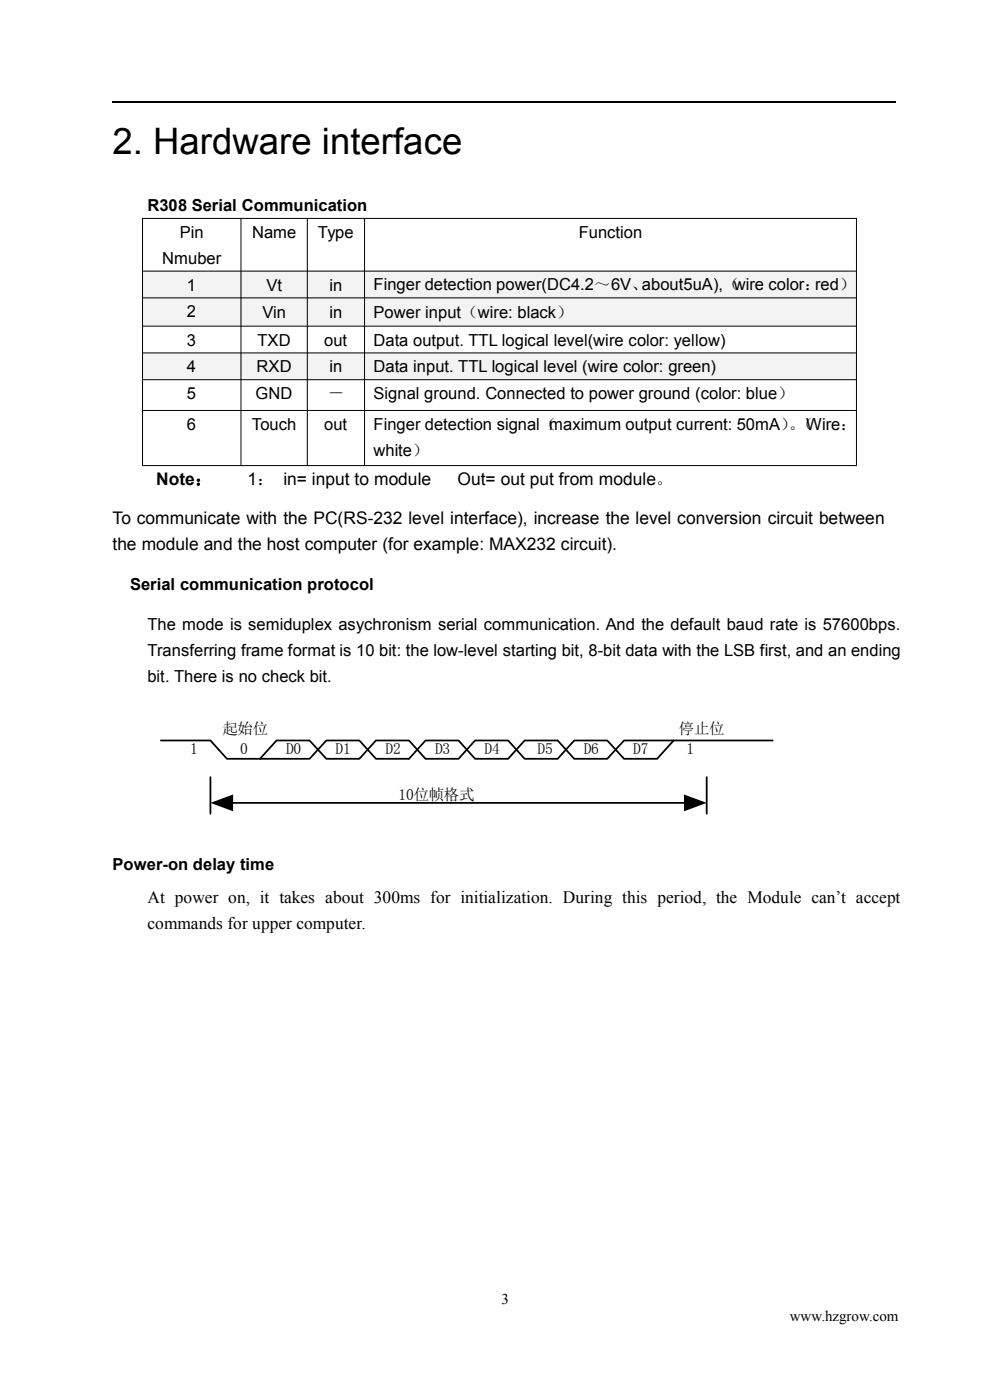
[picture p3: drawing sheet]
<svg xmlns="http://www.w3.org/2000/svg" width="210mm" height="297mm" viewBox="0 0 210 297" stroke-linecap="round" stroke-linejoin="round" font-family="sans-serif">
<defs><g id="words">
<text font-size="7.7" x="23.9" y="32.6">2. Hardware interface</text>
<g font-size="3.7">
<text x="33.1" y="102.9">Note：</text>
<text x="52.5" y="102.9">1： in= input to module</text>
<text x="97.1" y="102.9">Out= out put from module。</text>
<text x="23.9" y="111.3">To communicate with the PC(RS-232 level interface), increase the level conversion circuit between</text>
<text x="23.9" y="116.8">the module and the host computer (for example: MAX232 circuit).</text>
<text x="31.3" y="191.6">At power on, it takes about 300ms for initialization. During this period, the Module can’t accept</text>
<text x="31.3" y="197.1">commands for upper computer.</text>
</g>
<g font-size="3.5">
<text x="31.3" y="44.8">R308 Serial Communication</text>
<text x="38.1" y="50.5">Pin</text>
<text x="53.5" y="50.5">Name</text>
<text x="67.4" y="50.5">Type</text>
<text x="122.8" y="50.5">Function</text>
<text x="34.4" y="56">Nmuber</text>
<text x="39.7" y="61.7">1</text>
<text x="56.5" y="61.7">Vt</text>
<text x="69.9" y="61.7">in</text>
<text x="79.2" y="61.6">Finger detection power(DC4.2～6V、about5uA),（wire color：red）</text>
<text x="39.7" y="67.3">2</text>
<text x="55.7" y="67.5">Vin</text>
<text x="69.9" y="67.5">in</text>
<text x="79.2" y="67.5">Power input（wire: black）</text>
<text x="39.7" y="73.3">3</text>
<text x="54.6" y="73.3">TXD</text>
<text x="68.8" y="73.3">out</text>
<text x="79.2" y="73.3">Data output. TTL logical level(wire color: yellow)</text>
<text x="39.7" y="79">4</text>
<text x="54.4" y="79">RXD</text>
<text x="69.9" y="79">in</text>
<text x="79.2" y="79">Data input. TTL logical level (wire color: green)</text>
<text x="39.7" y="84.7">5</text>
<text x="54.2" y="84.7">GND</text>
<text x="69.5" y="84.7">－</text>
<text x="79.2" y="84.7">Signal ground. Connected to power ground (color: blue）</text>
<text x="39.7" y="91.2">6</text>
<text x="53.4" y="91.2">Touch</text>
<text x="68.8" y="91.2">out</text>
<text x="79.2" y="91.2">Finger detection signal（</text>
<text x="116.5" y="91.2">maximum output current: 50mA）（</text>
<text x="167.3" y="91.2">。Wire：</text>
<text x="79.2" y="96.7">white）</text>
<text x="27.6" y="125.2">Serial communication protocol</text>
<text x="31.3" y="133.7">The mode is semiduplex asychronism serial communication. And the default baud rate is 57600bps.</text>
<text x="31.3" y="139.3">Transferring frame format is 10 bit: the low-level starting bit, 8-bit data with the LSB first, and an ending</text>
<text x="31.3" y="144.8">bit. There is no check bit.</text>
<text x="23.9" y="184.6">Power-on delay time</text>
</g>
<g font-size="3.3">
<text x="47.2" y="155.8">起始位</text>
<text x="144" y="155.8">停止位</text>
<text x="40.4" y="160.1">1</text>
<text x="50.9" y="160.1">0</text>
<text x="60.7" y="160.1">D0</text>
<text x="71.2" y="160.1">D1</text>
<text x="81.8" y="160.1">D2</text>
<text x="92.3" y="160.1">D3</text>
<text x="102.8" y="160.1">D4</text>
<text x="114" y="160.1">D5</text>
<text x="123.8" y="160.1">D6</text>
<text x="134.3" y="160.1">D7</text>
<text x="145.6" y="160.1">1</text>
<text x="84.6" y="169.8">10位帧格式</text>
</g>
<g font-size="3.2">
<text x="106.4" y="276.7">3</text>
<text x="167.6" y="280.3">www.hzgrow.com</text>
</g>
</g></defs>
<path d="M23.9 21.6h166.1" fill="none" stroke="#000" stroke-width=".25"/>
<g fill="#f3f3f3">
<path d="M30.3 57.6h20.8v5.6h-20.8z" fill-rule="evenodd"/>
<path d="M51.2 57.6h14v5.6h-14z" fill-rule="evenodd"/>
<path d="M65.2 57.6h12.1v5.6h-12.1z" fill-rule="evenodd"/>
<path d="M77.4 57.6h104.2v5.5h-104.2z" fill-rule="evenodd"/>
<path d="M30.3 63.3h20.8v5.9h-20.8z" fill-rule="evenodd"/>
<path d="M51.2 63.3h14v5.9h-14z" fill-rule="evenodd"/>
<path d="M65.2 63.3h12.1v5.9h-12.1z" fill-rule="evenodd"/>
<path d="M77.4 63.3h104.2v5.9h-104.2z" fill-rule="evenodd"/>
<path d="M30.3 74.9h20.8v5.6h-20.8z" fill-rule="evenodd"/>
<path d="M51.2 74.9h14v5.6h-14z" fill-rule="evenodd"/>
<path d="M65.2 74.9h12.1v5.6h-12.1z" fill-rule="evenodd"/>
<path d="M77.4 74.9h104.2v5.6h-104.2z" fill-rule="evenodd"/>
</g>
<g fill="none" stroke="#000" stroke-width=".21">
<path d="M30.1 46.3h151.7M30.1 57.5h151.7M30.2 46.2v52.5M51.1 46.2v52.5M65.2 46.2v52.5M77.3 46.2v52.5M181.7 46.2v52.5M30.1 63.2h151.7M30.1 69.2h151.7M30.1 74.9h151.7M30.1 80.6h151.7M30.1 87.1h151.7"/>
<path d="M30.1 98.8h151.7"/>
</g>
<path d="M34.1 157.1h10.5l3.5 3.9h7.1l3.5-3.9h7l3.5 3.9h7l3.5-3.9h7.1l3.5 3.9h7l3.5-3.9h7l3.5 3.9h7l3.5-3.9h7l3.6 3.9h7l3.5-3.9h21M142.9 157.1h-10.5l-3.6 3.9h-7l-3.5-3.9h-7l-3.5 3.9h-7l-3.5-3.9h-7l-3.5 3.9h-7.1l-3.5-3.9h-7l-3.5 3.9h-10.5M44.6 164.9v7.7M49 170.3h96.5M149.9 164.9v7.7" fill="none" stroke="#000" stroke-width=".38"/>
<path d="M44.6 170.3l4.8-1.7v3.5zM145.1 168.6l4.8 1.7-4.8 1.8z" fill="#000"/>
<use href="#words"/>
</svg>
